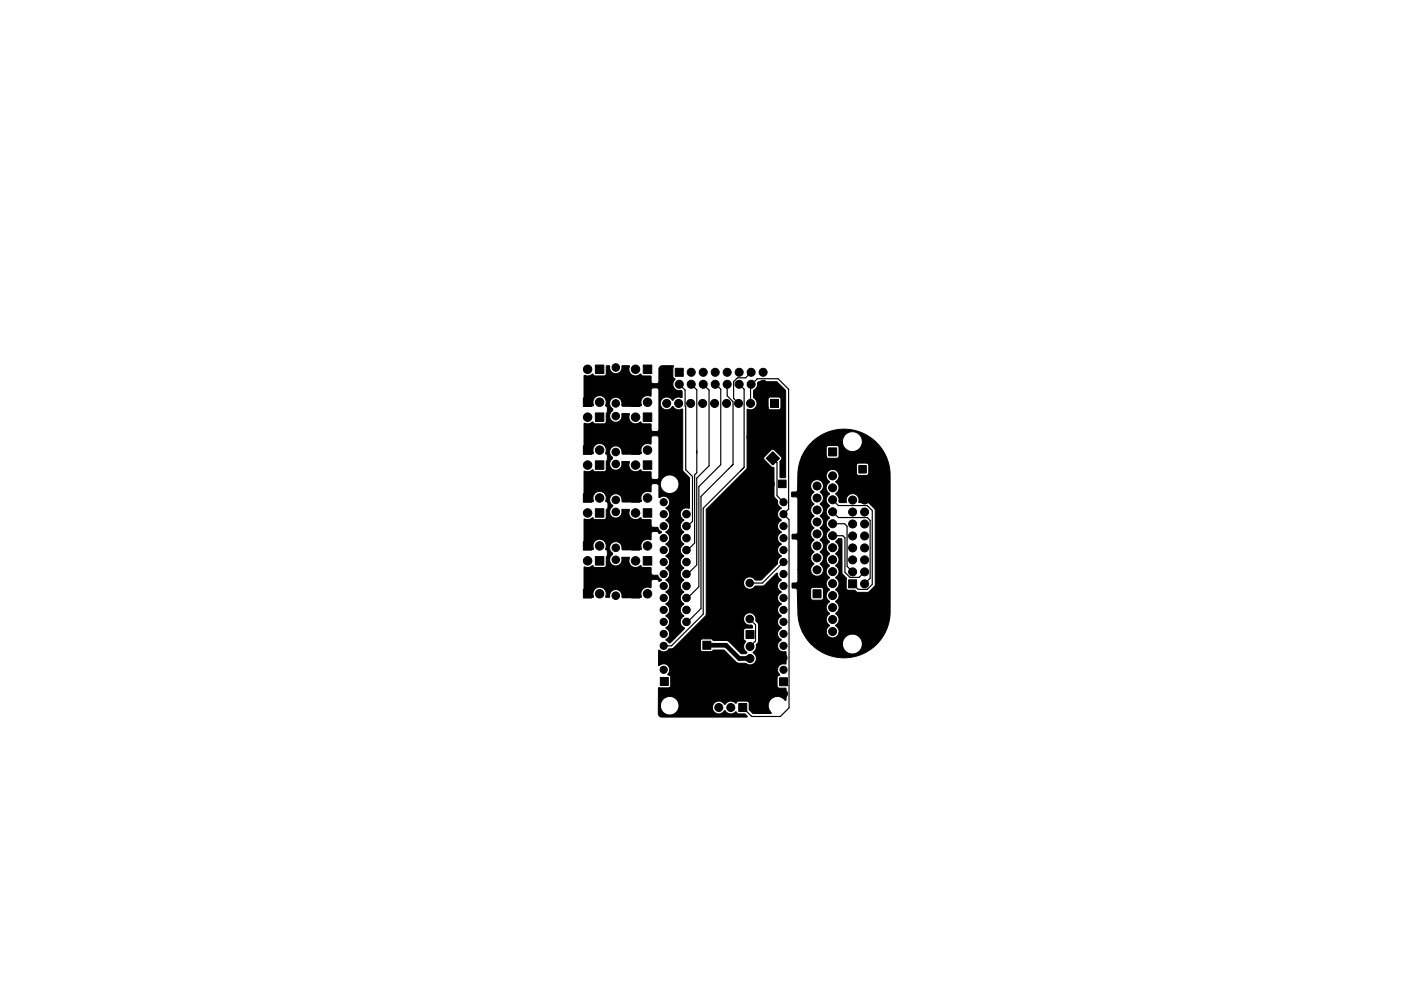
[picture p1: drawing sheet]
<svg xmlns="http://www.w3.org/2000/svg" width="297mm" height="210mm" viewBox="0 0 297 210" stroke-linecap="round" stroke-linejoin="round" font-family="sans-serif">
<g fill="#000" stroke="#000" stroke-width=".21">
<path d="M126.2 77.5h1.8v1.8h-1.8zM136.4 77.5h1.8v1.8h-1.8zM123.8 79.7h1.1l.7-.3 .5 .4h2l.4-.4 .1-1.8 .7 .1a1.36 1.36 0 0 0 1.3 1.6 1.36 1.36 0 0 0 1.3-1.7l1.6 .1a1.48 1.48 0 0 0 .4 1.8 1.48 1.48 0 0 0 1.9-.1l.5 .4h1.7l.2 1.4 .3 .2h.8l.4-.4v-2.6a.76 .76 0 0 1 .8-.8h2.3l-.1 2.3 .4 .5a1.43 1.43 0 0 0-.3 1.8 1.43 1.43 0 0 0 1.7 .7l.1 .2v1.1l-.1 .2-.3-.1a1.56 1.56 0 0 0-1.6 .6l-.3-.3a1.36 1.36 0 0 0-2 .1 1.36 1.36 0 0 0 .3 2 1.36 1.36 0 0 0 1.9-.4h.1a1.73 1.73 0 0 0 2.1 .5l.1 13 1.4 1.6v6.3l-.2 .1a1.35 1.35 0 0 0-1.7 .8 1.35 1.35 0 0 0 .7 1.8l-.1 .1a1.33 1.33 0 0 0 .1 2.3l-.1 .2a1.32 1.32 0 0 0-.2 2.2l.3 .2-.1 .2a1.33 1.33 0 0 0 .1 2.3l-.1 .2a1.31 1.31 0 0 0 0 2.3l.1 .1-.1 .1a1.31 1.31 0 0 0-.2 2.2l.3 .2-.1 .2a1.33 1.33 0 0 0 .1 2.3l-.1 .2a1.32 1.32 0 0 0-.2 2.2l.3 .2-.1 .2a1.33 1.33 0 0 0 .1 2.3l-.1 .2a1.34 1.34 0 0 0-.7 1.3 1.34 1.34 0 0 0 .9 1.1l-3 3.2a.43 .43 0 0 1-.6-.3 .3 .3 0 0 1-.3-.3 .3 .3 0 0 1 .3-.3 1.36 1.36 0 0 0-.3-2.3 1.39 1.39 0 0 0 .8-1.3 1.39 1.39 0 0 0-.8-1.2v-.1a1.33 1.33 0 0 0 .8-1.3 1.33 1.33 0 0 0-.8-1.2 1.39 1.39 0 0 0 .8-1.2 1.39 1.39 0 0 0-.8-1.3v-.1a1.33 1.33 0 0 0 .8-1.3 1.33 1.33 0 0 0-.8-1.1 1.39 1.39 0 0 0 .8-1.3 1.39 1.39 0 0 0-.8-1.3 1.39 1.39 0 0 0 .8-1.3 1.39 1.39 0 0 0-.8-1.2v-.1a1.29 1.29 0 0 0 .8-1.2 1.29 1.29 0 0 0-.8-1.2v-.1a1.35 1.35 0 0 0 .8-1.3 1.35 1.35 0 0 0-.8-1.2 1.39 1.39 0 0 0 .8-1.3 1.39 1.39 0 0 0-.8-1.2 1.39 1.39 0 0 0 .8-1.3 1.39 1.39 0 0 0-.8-1.3v-.1a1.31 1.31 0 0 0 .5-1.9 1.31 1.31 0 0 0-1.9-.2l-.1-2.6-.3-.3h.6a1.97 1.97 0 0 0 2.8 1.9 1.97 1.97 0 0 0 .4-3.4 1.97 1.97 0 0 0-3.2 1.3v.2l-1.5-.1-.3 .1-.2 .3v1.3l-.1 .1a1.47 1.47 0 0 0-1.7 .3 1.47 1.47 0 0 0-.2 1.7h-4.1a1.34 1.34 0 0 0-1.6-1.6 1.34 1.34 0 0 0-.8 2.1l.4 .3v.3a1.34 1.34 0 0 0-.5 1.7 1.34 1.34 0 0 0 1.8 .6 1.34 1.34 0 0 0 .7-1.7h1.5l.1 .1a1.46 1.46 0 0 0 .5 1.8 1.46 1.46 0 0 0 1.8-.2l.5 .4 1.7 .1 .2 1.4 .3 .2h.9l.3 .5 .5 .4-.4 .4-.5-.4h-1l-.3 .4v1.2l-.1 .1a1.47 1.47 0 0 0-1.7 .4 1.47 1.47 0 0 0-.2 1.6l-4.1 .1a1.34 1.34 0 0 0-1.6-1.7 1.34 1.34 0 0 0-.8 2.2l.3 .3v.3a1.32 1.32 0 0 0-.1 2.1 1.36 1.36 0 0 0 1.6 0 1.36 1.36 0 0 0 .6-1.5l1.5-.1 .1 .2a1.46 1.46 0 0 0 .5 1.8 1.46 1.46 0 0 0 1.8-.2l.5 .4h1.7l.2 1.5 .3 .1h.9l.3 .6 .5 .4-.4 .4-.5-.5-1 .1-.3 .4v1.2l-.1 .1a1.47 1.47 0 0 0-1.7 .3 1.47 1.47 0 0 0-.2 1.7h-4.1a1.38 1.38 0 0 0-1.3-1.6 1.38 1.38 0 0 0-1.4 1.6h-.7l-.1-.2a1.41 1.41 0 0 0-.5-1.7 1.47 1.47 0 0 0-1.8 .2 1.47 1.47 0 0 0-.3 1.7h-1.2a.76 .76 0 0 1-.8-.8v-5.5l.2-.1 .2 .1a1.47 1.47 0 0 0 1.4-.4l.6 .4h1.9l.4-.3v-1.9l.3-.4v-.8l-.4-.5 .1-.9-.4-.8a1.46 1.46 0 0 0-1.9-.1 1.46 1.46 0 0 0-.4 1.8l-1.2 .1a.76 .76 0 0 1-.8-.8v-5.6h1.1l.7-.4 .6 .4h1.9l.4-.2v-1.9l.4-.4v-.8l-.5-.6 .1-.9-.4-.8a1.46 1.46 0 0 0-1.9 0 1.46 1.46 0 0 0-.4 1.8h-1.2a.76 .76 0 0 1-.8-.8v-5.6l1.1 .1 .7-.4 .5 .4h2l.4-.4v-1.3h.7l.1 .5a1.35 1.35 0 0 0 1.8 .8 1.35 1.35 0 0 0 .8-1.8h1.5l.1 .2a1.46 1.46 0 0 0 .5 1.7 1.46 1.46 0 0 0 1.8-.1l.5 .4h1.7l.1 1.3 .2 .3h1l.4-.3v-8.5l-.1-.3-.3-.1-1.1 .1-.2 .3v1.2l-.1 .1a1.47 1.47 0 0 0-1.7 .4 1.47 1.47 0 0 0-.2 1.6h-4.1a1.34 1.34 0 0 0-1.6-1.6 1.34 1.34 0 0 0-.8 2.1l.3 .3a.43 .43 0 0 1-.3 .6l-.3 .8h-.7v-.5l.3-.4v-.8l-.4-.6a1.41 1.41 0 0 0-.9-2 1.48 1.48 0 0 0-1.5 .5 1.48 1.48 0 0 0-.2 1.6l-1.2 .1a.76 .76 0 0 1-.8-.8v-5.7l1.1 .1 .7-.4 .5 .4h2l.4-.4v-1.2h.7l.1 .2a1.35 1.35 0 0 0 1.7 1 1.35 1.35 0 0 0 .9-1.7h1.5l.1 .1a1.46 1.46 0 0 0 .5 1.8 1.46 1.46 0 0 0 1.8-.2l.5 .4h1.7l.1 1.3 .2 .3 1 .1 .4-.3v-8.6l-.1-.2-.3-.2-1.1 .1-.2 .3v1.2l-.1 .1a1.47 1.47 0 0 0-1.7 .4 1.47 1.47 0 0 0-.2 1.7h-4.1l-.1-.1a1.33 1.33 0 0 0-.9-1.6 1.33 1.33 0 0 0-1.6 .7 1.33 1.33 0 0 0 .6 1.7v.3l-.5 .5-.2 .7h-.7v-.6l.3-.4v-.8l-.4-.4v-.2a1.41 1.41 0 0 0-.5-1.7 1.47 1.47 0 0 0-1.8 .1 1.47 1.47 0 0 0-.3 1.8h-1.2a.76 .76 0 0 1-.8-.8zM143.2 78.1h1.7v1.7h-1.7zM123.7 84.4h1.8v1.8h-1.8zM123.7 94.6h1.8v1.8h-1.8zM126.2 97.8h1.8v1.8h-1.8zM126.2 87.6h1.8v1.8h-1.8zM132 94.6h1.7v1.7h-1.7zM132 84.5h1.7v1.7h-1.7zM133.8 94.6h1.8v1.8h-1.8zM133.8 84.4h1.8v1.8h-1.8z"/>
<path d="M136.4 97.8h1.8v1.8h-1.8zM136.4 87.6h1.8v1.8h-1.8zM163.4 84.7h1.7v1.7h-1.7zM160.6 81.2l.3-.2h3.8l1.9 1.9-.1 18.4h-1.1v-3.4l.3-.4 .1-.4-1.6-1.7h-.6l-1.6 1.5-.1 .3 .1 .4 1.5 1.5 .6 .1v6.1l.7 .9a1.43 1.43 0 0 0 .8 1.6l-.1 .2a1.34 1.34 0 0 0 .2 2.4l-.1 .1a1.33 1.33 0 0 0-.8 1.2 1.33 1.33 0 0 0 .9 1.2l-.1 .1a1.33 1.33 0 0 0-.8 1.2 1.33 1.33 0 0 0 .9 1.2l-.1 .2a1.29 1.29 0 0 0-.8 1.1 1.29 1.29 0 0 0 .8 1.2l-.1 .2a1.27 1.27 0 0 0-.6 1.4l-3.5 3.5-1.3 .1a1.33 1.33 0 0 0-2-.3 1.33 1.33 0 0 0 .1 2 1.33 1.33 0 0 0 2-.5h1.8l2.8-2.7a1.51 1.51 0 0 0 .8 1.3l.1 .2a1.39 1.39 0 0 0-.9 1.2 1.39 1.39 0 0 0 .9 1.3 1.39 1.39 0 0 0-.9 1.3 1.39 1.39 0 0 0 .9 1.2 1.39 1.39 0 0 0-.9 1.3 1.39 1.39 0 0 0 .9 1.3l-.1 .1a1.33 1.33 0 0 0-.8 1.2 1.33 1.33 0 0 0 .9 1.2 1.33 1.33 0 0 0-.9 1.2 1.33 1.33 0 0 0 .8 1.2v.2l-.1 .1a1.32 1.32 0 0 0-.5 1.7 1.32 1.32 0 0 0 1.6 .7v2.5a1.38 1.38 0 0 0-1.6 .7 1.38 1.38 0 0 0 .3 1.7l-.5 .5v1.9l.4 .4 1.4 .1 .1 2.4-.3 .1a1.97 1.97 0 0 0-2.9-.3 1.97 1.97 0 0 0 0 2.9l-.1 .2h-3.7l-.9-.9v-1.4l-.2-.3h-2.1l-.4 .4-.2-.1a1.46 1.46 0 0 0-2.3 .4v-.1a1.36 1.36 0 0 0-2.1-.3 1.36 1.36 0 0 0 0 2.1 1.36 1.36 0 0 0 2.1-.4 1.6 1.6 0 0 0 2.5 .2l.4 .5h1.5l.4 .6h-18.1a.76 .76 0 0 1-.7-.8v-1.6h.4a1.97 1.97 0 0 0 2.8 1.8 1.97 1.97 0 0 0 .4-3.3 1.97 1.97 0 0 0-3.2 1.2v.3h-.4v-3.7l.1-.1h2.1l.3-.2 .1-2.1-.6-.5a1.32 1.32 0 0 0 0-1.9 1.32 1.32 0 0 0-1.9 0l-.1-3.2 .2-.1a1.31 1.31 0 0 0 1.9-.1h6.8l.1 .3 .4 .2h1.8l.5-.4h2.2l2.7 2.6 .5 .2h1.4a1.41 1.41 0 0 0 2-.2 1.41 1.41 0 0 0-.4-2.1l.6-.7v-.9l.5-.7v-3.6l-.5-.8a1.34 1.34 0 0 0-1.2-1.7 1.34 1.34 0 0 0-1.5 1.5 1.34 1.34 0 0 0 1.8 1.1l.2 .3-.1 .4h-1.4l-.4 .4v1.9l.4 .6a1.46 1.46 0 0 0 .3 2.2l-.3 .3h-1l-2.8-2.7-3-.1-.5-.4h-1.8l-.4 .2-.1 .3v1.8h-6.8l1.1-.3 6.9-7v-22.4l8.7-8.7v-12.4l.1-.2a1.37 1.37 0 0 0 1.7-.3h2.7l.4 .4h1.9l.4-.3v-2l-.4-.4h-1.9l-.4 .4v1.9l-2.7-.1a1.43 1.43 0 0 0-.4-2.1v-1.5a1.52 1.52 0 0 0 .8-1.6zM162.4 97.2l1.4-1.4 1.5 1.4-1.5 1.5zM175.7 95h1.7v1.7h-1.7zM172.2 93.8l6.4-.1 .2 .8a2.11 2.11 0 0 0 3.4 .7 2.11 2.11 0 0 0-.7-3.4 2.11 2.11 0 0 0-2.9 1.9h-6.3l.3-.3a9.8 9.8 0 0 1 10.6-1.4 9.8 9.8 0 0 1 5.5 9.1v29.3l-.3 1.8-.6 1.7-.9 1.6-1 1.1a9.8 9.8 0 0 1-13.9 .1l6.6-.1 .3 1.1a2.11 2.11 0 0 0 2.4 1 2.11 2.11 0 0 0 1.5-2v-.6a2.11 2.11 0 0 0-2.4-1.5 2.11 2.11 0 0 0-1.8 2h-6.7l-1-1.3-.8-1.4h5.1a1.39 1.39 0 0 0 2.1 1.2 1.39 1.39 0 0 0-.1-2.4l.2-.2a1.44 1.44 0 0 0-.2-2.3 1.49 1.49 0 0 0 0-2.6l.2-.2a1.44 1.44 0 0 0-.2-2.3l.3-.4a1.44 1.44 0 0 0-.3-2.2l.2-.2a1.44 1.44 0 0 0-.2-2.3l.2-.2a1.44 1.44 0 0 0-.2-2.3l.3-.4a1.44 1.44 0 0 0-.3-2.2l.6-.6 .7 .1v7.1l1 1.2v2.3l.3 .2h1.5l.6 .5h2.1l.3-.2 1.2-1.1 .1-.4v-15.8l-.2-.3-1.3-1.2-2-.1a1.4 1.4 0 0 0-1.4-1.9 1.4 1.4 0 0 0-1.3 1.9h-1.3l-.2-.1a1.69 1.69 0 0 0-.7-1.7l.2-.3a1.44 1.44 0 0 0-.2-2.3 1.5 1.5 0 0 0 .6-1.8h3.8l.4 .5h1.8l.4-.4v-1.8l-.4-.4h-2l-.2 .4v1.7h-3.8a1.39 1.39 0 0 0-2.2-.4 1.39 1.39 0 0 0 .3 2.2l-.1 .1a1.44 1.44 0 0 0 .1 2.5l-.1 .1a1.44 1.44 0 0 0 .1 2.4 1.48 1.48 0 0 0 0 2.6l-.1 .1a1.44 1.44 0 0 0 .1 2.4l-.1 .1a1.44 1.44 0 0 0 .1 2.4 1.48 1.48 0 0 0 0 2.6 1.48 1.48 0 0 0 0 2.5l-.1 .1a1.44 1.44 0 0 0 .1 2.5l-.1 .1a1.44 1.44 0 0 0 .1 2.4l-.1 .1a1.43 1.43 0 0 0 .1 2.4 1.48 1.48 0 0 0 0 2.6 1.48 1.48 0 0 0 0 2.5l-.6 .6-.1 .6h-5.1l-.4-.8-.5-2.3-.1-3.9h2.8l.1 .3 .3 .1h1.9l.4-.4v-1.9l-.4-.4h-1.9l-.3 .2-.1 .3v1.8h-2.8l-.1-1.8-.3-.3-.8-.1v-.9l.9-.1 .3-.4 .1-2.4 2.7 .1a1.39 1.39 0 0 0 2.1 1 1.39 1.39 0 0 0-.1-2.4 1.49 1.49 0 0 0 0-2.5l.3-.3a1.44 1.44 0 0 0-.3-2.3 1.49 1.49 0 0 0 0-2.5 1.49 1.49 0 0 0 0-2.5 1.49 1.49 0 0 0 0-2.6l.3-.3a1.44 1.44 0 0 0-.3-2.2 1.4 1.4 0 0 0 .4-2.1 1.4 1.4 0 0 0-2.2 0 1.4 1.4 0 0 0 .5 2.1l-.1 .1a1.43 1.43 0 0 0 .1 2.4 1.48 1.48 0 0 0 0 2.6l-.1 .1a1.44 1.44 0 0 0 .1 2.4l-.1 .1a1.43 1.43 0 0 0 .1 2.5l-.1 .1a1.43 1.43 0 0 0 .1 2.4l-.1 .1a1.44 1.44 0 0 0 .1 2.4l-.6 .6-.1 .7h-2.7v-6.1l-.3-.4-.9-.1-.1-.8 1-.2 .3-.4v-7.1l-.4-.4h-.9l-.1-.9 1-.1 .3-.4 .1-4.4 .3-1.2 .5-1.6h5.2l.4 .4h1.9l.4-.4v-1.8l-.4-.5-2.1 .1-.2 .3v1.9h-5.2l1-1.7zM123.7 104.8h1.8v1.8h-1.8zM123.7 114.9h1.8v1.8h-1.8zM126.2 107.9h1.8v1.8h-1.8zM126.2 118.1h1.8v1.8h-1.8zM132 104.8h1.7v1.7h-1.7z"/>
<path d="M132 115h1.7v1.7h-1.7zM133.8 104.8h1.8v1.8h-1.8zM133.8 114.9h1.8v1.8h-1.8zM136.4 107.9h1.8v1.8h-1.8zM136.4 118.1h1.8v1.8h-1.8zM165.1 101.9h1.6v1.6h-1.6zM182.1 98.8h1.6v1.6h-1.6zM123.7 125.1h1.8v1.8h-1.8zM132 125.1h1.7v1.7h-1.7zM133.8 125.1h1.8v1.8h-1.8zM149 136.1h1.7v1.7h-1.7zM158.2 133.8h1.7v1.7h-1.7z"/>
<path d="M172.4 125.1h1.7v1.7h-1.7zM179.9 123h1.7v1.7h-1.7zM140 143.7h1.7v1.7h-1.7zM156.6 149.3h1.7v1.7h-1.7zM165.3 143.8h1.7v1.7h-1.7z"/>
<circle cx="124.6" cy="78.4" r=".9"/>
<circle cx="130.6" cy="78" r=".8"/>
<circle cx="134.7" cy="78.4" r=".9"/>
<circle cx="146.6" cy="79" r=".85"/>
<circle cx="149.1" cy="79" r=".85"/>
<circle cx="151.6" cy="79" r=".85"/>
<circle cx="154.2" cy="79" r=".85"/>
<circle cx="156.7" cy="79" r=".85"/>
<circle cx="159.3" cy="79" r=".85"/>
<circle cx="161.8" cy="79" r=".85"/>
<circle cx="124.6" cy="98.7" r=".9"/>
<circle cx="124.6" cy="88.5" r=".9"/>
<circle cx="127.1" cy="85.3" r=".9"/>
<circle cx="127.1" cy="95.5" r=".9"/>
<circle cx="130.6" cy="98.4" r=".8"/>
<circle cx="130.6" cy="95.9" r=".8"/>
<circle cx="130.6" cy="88.3" r=".8"/>
<circle cx="130.6" cy="85.6" r=".8"/>
<circle cx="134.7" cy="88.5" r=".9"/>
<circle cx="134.7" cy="98.7" r=".9"/>
<circle cx="137.3" cy="85.3" r=".9"/>
<circle cx="137.3" cy="95.5" r=".9"/>
<circle cx="141.4" cy="85.6" r=".85"/>
<circle cx="143.9" cy="85.6" r=".85"/>
<circle cx="144" cy="81.5" r=".85"/>
<circle cx="146.4" cy="85.6" r=".85"/>
<circle cx="146.6" cy="81.5" r=".85"/>
<circle cx="149" cy="85.6" r=".85"/>
<circle cx="149.1" cy="81.5" r=".85"/>
<circle cx="151.5" cy="85.6" r=".85"/>
<circle cx="151.6" cy="81.5" r=".85"/>
<circle cx="154.1" cy="85.6" r=".85"/>
<circle cx="154.2" cy="81.5" r=".85"/>
<circle cx="156.6" cy="85.6" r=".85"/>
<circle cx="156.7" cy="81.5" r=".85"/>
<circle cx="159.1" cy="85.6" r=".85"/>
<circle cx="159.3" cy="81.5" r=".85"/>
<circle cx="159.4" cy="92.8" r="1"/>
<circle cx="161.7" cy="85.6" r=".85"/>
<circle cx="161.8" cy="81.5" r=".85"/>
<circle cx="176.5" cy="98.4" r=".85"/>
<circle cx="185.4" cy="99.6" r=".8"/>
<circle cx="124.6" cy="119" r=".9"/>
<circle cx="124.6" cy="108.8" r=".9"/>
<circle cx="127.1" cy="115.8" r=".9"/>
<circle cx="127.1" cy="105.7" r=".9"/>
<circle cx="130.6" cy="108.6" r=".8"/>
<circle cx="130.6" cy="106.1" r=".8"/>
<circle cx="130.6" cy="118.8" r=".8"/>
<circle cx="130.6" cy="116.2" r=".8"/>
<circle cx="134.7" cy="108.8" r=".9"/>
<circle cx="134.7" cy="119" r=".9"/>
<circle cx="137.3" cy="105.7" r=".9"/>
<circle cx="137.3" cy="115.8" r=".9"/>
<circle cx="140.7" cy="106.5" r=".76"/>
<circle cx="140.7" cy="114.2" r=".76"/>
<circle cx="140.7" cy="116.7" r=".76"/>
<circle cx="140.7" cy="111.6" r=".76"/>
<circle cx="140.7" cy="109.1" r=".76"/>
<circle cx="140.7" cy="119.2" r=".76"/>
<circle cx="145.5" cy="114.2" r=".8"/>
<circle cx="145.5" cy="111.6" r=".8"/>
<circle cx="145.5" cy="109.1" r=".8"/>
<circle cx="145.5" cy="116.7" r=".8"/>
<circle cx="145.5" cy="119.2" r=".8"/>
<circle cx="153.2" cy="116.7" r=".8"/>
<circle cx="153.2" cy="111.6" r=".8"/>
<circle cx="153.2" cy="119.2" r=".8"/>
<circle cx="153.2" cy="109.1" r=".8"/>
<circle cx="153.2" cy="114.2" r=".8"/>
<circle cx="163.4" cy="102.7" r=".8"/>
<circle cx="166.1" cy="111.6" r=".76"/>
<circle cx="166.1" cy="119.2" r=".76"/>
<circle cx="166.1" cy="116.7" r=".76"/>
<circle cx="166.1" cy="106.5" r=".76"/>
<circle cx="166.1" cy="109.1" r=".76"/>
<circle cx="166.1" cy="114.2" r=".76"/>
<circle cx="173.2" cy="115.8" r=".85"/>
<circle cx="173.2" cy="110.7" r=".85"/>
<circle cx="173.2" cy="105.7" r=".85"/>
<circle cx="173.2" cy="113.3" r=".85"/>
<circle cx="173.2" cy="103.1" r=".85"/>
<circle cx="173.2" cy="118.4" r=".85"/>
<circle cx="173.2" cy="108.2" r=".85"/>
<circle cx="176.5" cy="111.1" r=".85"/>
<circle cx="176.5" cy="118.7" r=".85"/>
<circle cx="176.5" cy="101" r=".85"/>
<circle cx="176.5" cy="103.5" r=".85"/>
<circle cx="176.5" cy="113.7" r=".85"/>
<circle cx="176.5" cy="116.2" r=".85"/>
<circle cx="176.5" cy="108.6" r=".85"/>
<circle cx="176.5" cy="106" r=".85"/>
<circle cx="180.8" cy="111.2" r=".85"/>
<circle cx="180.8" cy="116.2" r=".85"/>
<circle cx="180.8" cy="113.7" r=".85"/>
<circle cx="180.8" cy="118.8" r=".85"/>
<circle cx="180.8" cy="106.1" r=".85"/>
<circle cx="180.8" cy="108.6" r=".85"/>
<circle cx="183.3" cy="108.6" r=".85"/>
<circle cx="183.3" cy="118.8" r=".85"/>
<circle cx="183.3" cy="116.2" r=".85"/>
<circle cx="183.3" cy="111.2" r=".85"/>
<circle cx="183.3" cy="106.1" r=".85"/>
<circle cx="183.3" cy="113.7" r=".85"/>
<circle cx="127.1" cy="126" r=".9"/>
<circle cx="130.6" cy="126.4" r=".8"/>
<circle cx="137.3" cy="126" r=".9"/>
<circle cx="140.7" cy="121.8" r=".76"/>
<circle cx="140.7" cy="124.3" r=".76"/>
<circle cx="140.7" cy="134.5" r=".76"/>
<circle cx="140.7" cy="137" r=".76"/>
<circle cx="140.7" cy="139.6" r=".76"/>
<circle cx="140.7" cy="131.9" r=".76"/>
<circle cx="140.7" cy="126.9" r=".76"/>
<circle cx="140.7" cy="129.4" r=".76"/>
<circle cx="145.5" cy="121.8" r=".8"/>
<circle cx="145.5" cy="131.9" r=".8"/>
<circle cx="145.5" cy="126.9" r=".8"/>
<circle cx="145.5" cy="124.3" r=".8"/>
<circle cx="145.5" cy="129.4" r=".8"/>
<circle cx="149.9" cy="139.4" r=".85"/>
<circle cx="153.2" cy="129.4" r=".8"/>
<circle cx="153.2" cy="121.8" r=".8"/>
<circle cx="153.2" cy="124.3" r=".8"/>
<circle cx="153.2" cy="131.9" r=".8"/>
<circle cx="153.2" cy="126.9" r=".8"/>
<circle cx="159" cy="131.3" r=".8"/>
<circle cx="159" cy="123.7" r=".8"/>
<circle cx="159" cy="137.2" r=".85"/>
<circle cx="159" cy="139.7" r=".85"/>
<circle cx="166.1" cy="139.6" r=".76"/>
<circle cx="166.1" cy="129.4" r=".76"/>
<circle cx="166.1" cy="131.9" r=".76"/>
<circle cx="166.1" cy="134.5" r=".76"/>
<circle cx="166.1" cy="126.9" r=".76"/>
<circle cx="166.1" cy="137" r=".76"/>
<circle cx="166.1" cy="124.3" r=".76"/>
<circle cx="166.1" cy="121.8" r=".76"/>
<circle cx="173.2" cy="120.9" r=".85"/>
<circle cx="173.2" cy="123.4" r=".85"/>
<circle cx="176.5" cy="131.4" r=".85"/>
<circle cx="176.5" cy="134" r=".85"/>
<circle cx="176.5" cy="128.9" r=".85"/>
<circle cx="176.5" cy="126.4" r=".85"/>
<circle cx="176.5" cy="121.3" r=".85"/>
<circle cx="176.5" cy="123.8" r=".85"/>
<circle cx="180.8" cy="121.3" r=".85"/>
<circle cx="183.3" cy="123.9" r=".85"/>
<circle cx="183.3" cy="121.3" r=".85"/>
<circle cx="140.7" cy="142.1" r=".76"/>
<circle cx="140.8" cy="147.1" r=".85"/>
<circle cx="149.9" cy="150.1" r=".85"/>
<circle cx="152.4" cy="150.1" r=".85"/>
<circle cx="154.9" cy="150.1" r=".85"/>
<circle cx="166.1" cy="142.1" r=".76"/>
<circle cx="166.1" cy="147.2" r=".85"/>
</g>
<g fill="none" stroke="#000" stroke-width=".25">
<path d="M159.3 79l-1.2 1.2h-1.8l-.8 .8v3.5l1.1 1.1M144 81.5l1.3 1.3 .1 16.9 1.4 1.4v9.5l-1 1M146.6 81.5l1.1 1.2v17.6l-.4 .5v14.4l-1.5 1.5M149.1 81.5l1.2 1.3v16l-2.6 2.6v18.5l-1.9 1.9M151.8 82.3v-.8l1 1.1v16l-4.6 4.6v21.3l-2.4 2.4M154.2 81.5v2.5l1.2 1.2v13.3l-6.8 6.8v23.8l-2.8 2.8M156.7 81.5l1.1 1.1v16.5M157.8 99.1l-8.7 8.7v22.5l-6.7 6.7h-1.7M159.3 81.5l-.2 .2v3.9M159.4 81.5l1.2-1.1h4.4l2.2 2.2v25.4l-1.1 1.1 1.2 1.2v39.9l-1.9 1.8h-6l-1.9-1.9M163.8 97.2l.9 .9v7.1l1.4 1.3M166.1 119.2l-4.4 4.5h-2.7"/>
<path d="M176.5 106l1.3 1.3h6.1l1 1v15.7l-1 1h-2l-1.1-1.1M176.5 108.6l1.3 1.2h6.1l.6 .6v12.3l-1.2 1.2M176.5 111.1h2.6l.5 .5v8.6l1.2 1.1M176.5 113.7h2.2l.4 .4v7.3l1.1 1.1h1.9l1.2-1.2M159 131.3l1.2 1.3v3.4l-1.2 1.2"/>
</g>
<path d="M149.9 136.9h4l2.8 2.8h2.3" fill="none" stroke="#000" stroke-width="1"/>
</svg>
